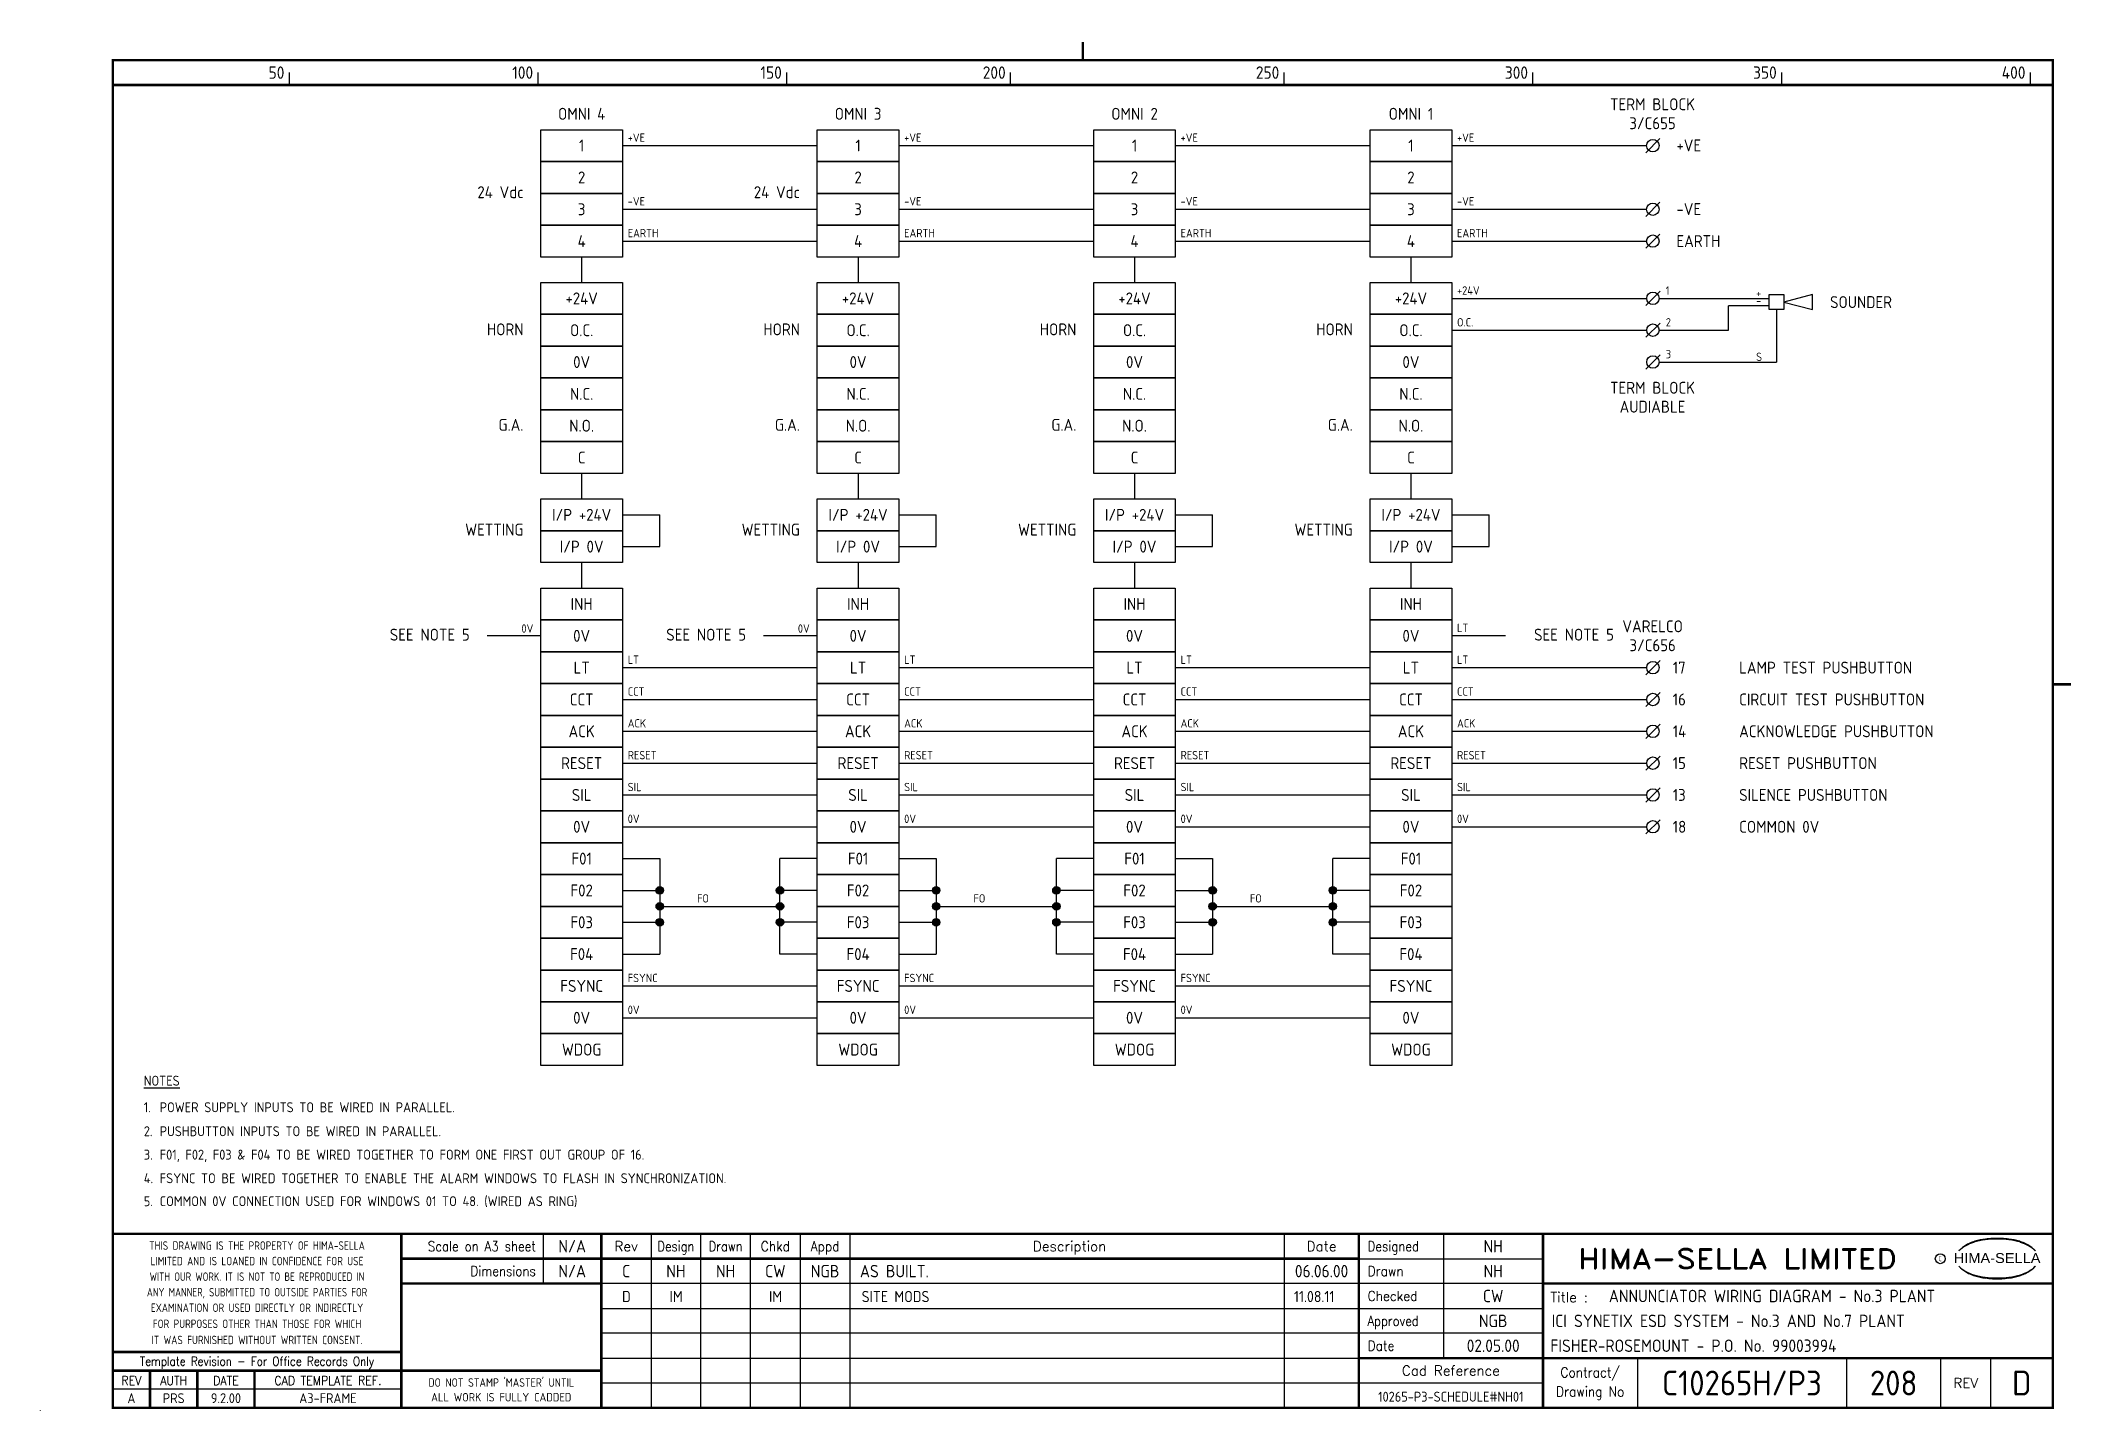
# Model space of a CAD drawing. Extents: x 0 to 408, y 0 to 275.
import ezdxf
from ezdxf.enums import TextEntityAlignment as Align

# ---------------------------------------------------------------- set-up
doc = ezdxf.new("R2010")
doc.units = 0
doc.header["$LTSCALE"] = 0.25
doc.header["$MEASUREMENT"] = 0
doc.layers.get('0').update_dxf_attribs({"color": 41, "linetype": 'CONTINUOUS'})
for name, color, linetype in [('00-DRG_FRAME', 12, 'CONTINUOUS'), ('01-DRAW', 7, 'CONTINUOUS'), ('035', 7, 'CONTINUOUS'), ('051-TEXT', 2, 'CONTINUOUS'), ('212', 7, 'CONTINUOUS'), ('212-TEXT', 2, 'CONTINUOUS')]:
    doc.layers.add(name, color=color, linetype=linetype)
doc.styles.add('ARIAL', font='ARIAL.TTF', dxfattribs={"height": 2.5})
doc.styles.add('ISO', font='iso.shx', dxfattribs={"height": 2.5})
doc.styles.add('ROMAND', font='ROMAND')

msp = doc.modelspace()

# ---------------------------------------------------------------- texts
at = {"layer": '00-DRG_FRAME', "style": 'ISO'}
for s, p in [('50', (49, 267.75)), ('100', (99, 267.75)), ('150', (149, 267.75)), ('200', (194, 267.75)), ('250', (249, 267.75)), ('300', (299, 267.75)), ('350', (349, 267.75)), ('400', (399, 267.75))]:
    msp.add_text(s, height=2.5, dxfattribs=at).set_placement(p, align=Align.RIGHT)
at = {"layer": '00-DRG_FRAME', "color": 3, "style": 'ISO'}
for s, width, p in [('THIS DRAWING IS THE PROPERTY OF HIMA-SELLA', 0.9, (43.5, 33.14)), ("DO NOT STAMP 'MASTER' UNTIL", 0.95, (92.6, 5.77))]:
    msp.add_text(s, height=1.7, dxfattribs=dict(at, width=width)).set_placement(p, align=Align.MIDDLE)
at = {"layer": '00-DRG_FRAME', "color": 4, "style": 'ROMAND', "width": 0.87}
for s, p in [('Scale on A3 sheet', (99.54, 32)), ('Dimensions', (99.54, 27.01))]:
    msp.add_text(s, height=2, dxfattribs=at).set_placement(p, align=Align.RIGHT)
at = {"layer": '00-DRG_FRAME', "color": 4, "style": 'ROMAND'}
for s, p in [('Rev', (117.7, 32)), ('Description', (206.85, 32)), ('Date', (257.5, 32))]:
    msp.add_text(s, height=2, dxfattribs=at).set_placement(p, align=Align.CENTER)
for s, width, p in [('Design', 0.85, (127.7, 32)), ('Drawn', 0.85, (137.7, 32)), ('Chkd', 0.9, (147.7, 32)), ('Appd', 0.9, (157.7, 32))]:
    msp.add_text(s, height=2, dxfattribs=dict(at, width=width)).set_placement(p, align=Align.CENTER)
for s, width, p in [('Designed', 0.87, (266.75, 32)), ('Drawn', 0.9, (266.75, 27)), ('Checked', 0.9, (266.75, 22)), ('Approved', 0.85, (266.75, 17)), ('Date', 0.9, (266.75, 12))]:
    msp.add_text(s, height=2, dxfattribs=dict(at, width=width)).set_placement(p)
at = {"layer": '00-DRG_FRAME', "color": 3, "style": 'ISO'}
for s, width, p in [('LIMITED AND IS LOANED IN CONFIDENCE FOR USE', 0.9, (43.5, 30.02)), ('ANY MANNER, SUBMITTED TO OUTSIDE PARTIES FOR', 0.87, (43.5, 23.76)), ('WITH OUR WORK. IT IS NOT TO BE REPRODUCED IN', 0.87, (43.5, 26.89)), ('EXAMINATION OR USED DIRECTLY OR INDIRECTLY', 0.9, (43.5, 20.64)), ('FOR PURPOSES OTHER THAN THOSE FOR WHICH', 0.9, (43.5, 17.41)), ('IT WAS FURNISHED WITHOUT WRITTEN CONSENT.', 0.9, (43.5, 14.16))]:
    msp.add_text(s, height=1.7, dxfattribs=dict(at, width=width)).set_placement(p, align=Align.MIDDLE_CENTER)
at = {"layer": '00-DRG_FRAME', "style": 'ROMAND', "width": 1.15}
msp.add_text('HIMA-SELLA LIMITED', height=4, dxfattribs=at).set_placement((341.1, 30.5), align=Align.MIDDLE)
at = {"layer": '00-DRG_FRAME', "color": 3, "style": 'ISO', "width": 0.9}
msp.add_text('C', height=1, dxfattribs=at).set_placement((381.84, 30), align=Align.CENTER)
at = {"layer": '00-DRG_FRAME', "style": 'ARIAL', "width": 1.05}
msp.add_text('HIMA-SELLA', height=2, dxfattribs=at).set_placement((393.3, 29.63), align=Align.CENTER)
at = {"layer": '00-DRG_FRAME', "color": 4, "style": 'ROMAND'}
msp.add_text('Title :', height=2, dxfattribs=at).set_placement((303.5, 21.75))
for s, height, width, p in [('Template Revision - For Office Records Only', 1.8, 0.85, (43.5, 9.62)), ('Contract/', 2, 0.9, (311.5, 7.5)), ('REV', 1.8, 0.9, (18.25, 6)), ('AUTH', 1.8, 0.9, (26.75, 6)), ('DATE', 1.8, 0.9, (37.25, 6)), ('CAD TEMPLATE REF.', 1.8, 0.9, (57.75, 6)), ('Drawing No', 2, 0.9, (311.5, 3.5))]:
    msp.add_text(s, height=height, dxfattribs=dict(at, width=width)).set_placement(p, align=Align.MIDDLE)
for s, p in [('Cad Reference', (283.5, 8)), ('REV', (387, 5.5))]:
    msp.add_text(s, height=2, dxfattribs=at).set_placement(p, align=Align.MIDDLE)
at = {"layer": '00-DRG_FRAME', "color": 41, "style": 'ISO'}
for s, p in [('A', (18.25, 1.45)), ('PRS', (26.75, 1.45)), ('9.2.00', (37.25, 1.45)), ('A3-FRAME', (57.75, 1.45))]:
    msp.add_text(s, height=2, dxfattribs=at).set_placement(p, align=Align.CENTER)
at = {"layer": '00-DRG_FRAME', "color": 3, "style": 'ISO'}
msp.add_text('ALL WORK IS FULLY CADDED', height=1.7, dxfattribs=at).set_placement((92.6, 2.64), align=Align.MIDDLE_CENTER)
at = {"layer": '212-TEXT', "style": 'ISO'}
for s, height, p in [('OMNI 4', 2.4, (108.76, 260.72)), ('OMNI 3', 2.4, (164.33, 260.72)), ('OMNI 2', 2.4, (219.9, 260.72)), ('OMNI 1', 2.4, (275.47, 260.72)), ('TERM BLOCK', 2.4, (324.03, 262.63)), ('3/C655', 2.4, (324.03, 258.82)), ('1', 2.4, (108.76, 254.32)), ('1', 2.4, (164.33, 254.32)), ('1', 2.4, (219.9, 254.32)), ('1', 2.4, (275.47, 254.32)), ('2', 2.4, (108.76, 247.92)), ('2', 2.4, (164.33, 247.92)), ('2', 2.4, (219.9, 247.92)), ('2', 2.4, (275.47, 247.92)), ('3', 2.4, (108.76, 241.52)), ('3', 2.4, (164.33, 241.52)), ('3', 2.4, (219.9, 241.52)), ('3', 2.4, (275.47, 241.52)), ('4', 2.4, (108.76, 235.12)), ('4', 2.4, (164.33, 235.12)), ('4', 2.4, (219.9, 235.12)), ('4', 2.4, (275.47, 235.12)), ('+24V', 2.4, (108.76, 223.6)), ('+24V', 2.4, (164.33, 223.6)), ('+24V', 2.4, (219.9, 223.6)), ('+24V', 2.4, (275.47, 223.6)), ('O.C.', 2.4, (108.76, 217.2)), ('O.C.', 2.4, (164.33, 217.2)), ('O.C.', 2.4, (219.9, 217.2)), ('O.C.', 2.4, (275.47, 217.2)), ('0V', 2.4, (108.76, 210.8)), ('0V', 2.4, (164.33, 210.8)), ('0V', 2.4, (219.9, 210.8)), ('0V', 2.4, (275.47, 210.8)), ('N.C.', 2.4, (108.76, 204.4)), ('N.C.', 2.4, (164.33, 204.4)), ('N.C.', 2.4, (219.9, 204.4)), ('N.C.', 2.4, (275.47, 204.4)), ('TERM BLOCK', 2.4, (324.03, 205.63)), ('AUDIABLE', 2.4, (324.03, 201.82)), ('N.O.', 2.4, (108.76, 198)), ('N.O.', 2.4, (164.33, 198)), ('N.O.', 2.4, (219.9, 198)), ('N.O.', 2.4, (275.47, 198)), ('C', 2.4, (108.76, 191.6)), ('C', 2.4, (164.33, 191.6)), ('C', 2.4, (219.9, 191.6)), ('C', 2.4, (275.47, 191.6)), ('I/P +24V', 2.4, (108.76, 180.08)), ('I/P +24V', 2.4, (164.33, 180.08)), ('I/P +24V', 2.4, (219.9, 180.08)), ('I/P +24V', 2.4, (275.47, 180.08)), ('I/P 0V', 2.4, (108.76, 173.68)), ('I/P 0V', 2.4, (164.33, 173.68)), ('I/P 0V', 2.4, (219.9, 173.68)), ('I/P 0V', 2.4, (275.47, 173.68)), ('INH', 2.4, (108.76, 162.15)), ('INH', 2.4, (164.33, 162.15)), ('INH', 2.4, (219.9, 162.15)), ('INH', 2.4, (275.47, 162.15)), ('0V', 1.68, (97.85, 157.21)), ('0V', 2.4, (108.76, 155.75)), ('0V', 1.68, (153.42, 157.21)), ('0V', 2.4, (164.33, 155.75)), ('0V', 2.4, (219.9, 155.75)), ('0V', 2.4, (275.47, 155.75)), ('VARELCO', 2.4, (324.05, 157.66)), ('3/C656', 2.4, (324.05, 153.85)), ('LT', 2.4, (108.76, 149.35)), ('LT', 2.4, (164.33, 149.35)), ('LT', 2.4, (219.9, 149.35)), ('LT', 2.4, (275.47, 149.35)), ('CCT', 2.4, (108.76, 142.95)), ('CCT', 2.4, (164.33, 142.95)), ('CCT', 2.4, (219.9, 142.95)), ('CCT', 2.4, (275.47, 142.95)), ('ACK', 2.4, (108.76, 136.55)), ('ACK', 2.4, (164.33, 136.55)), ('ACK', 2.4, (219.9, 136.55)), ('ACK', 2.4, (275.47, 136.55)), ('RESET', 2.4, (108.76, 130.15)), ('RESET', 2.4, (164.33, 130.15)), ('RESET', 2.4, (219.9, 130.15)), ('RESET', 2.4, (275.47, 130.15)), ('SIL', 2.4, (108.76, 123.75)), ('SIL', 2.4, (164.33, 123.75)), ('SIL', 2.4, (219.9, 123.75)), ('SIL', 2.4, (275.47, 123.75)), ('0V', 2.4, (108.76, 117.35)), ('0V', 2.4, (164.33, 117.35)), ('0V', 2.4, (219.9, 117.35)), ('0V', 2.4, (275.47, 117.35)), ('F01', 2.4, (108.76, 110.95)), ('F01', 2.4, (164.33, 110.95)), ('F01', 2.4, (219.9, 110.95)), ('F01', 2.4, (275.47, 110.95)), ('F02', 2.4, (108.76, 104.55)), ('F02', 2.4, (164.33, 104.55)), ('F02', 2.4, (219.9, 104.55)), ('F02', 2.4, (275.47, 104.55)), ('F03', 2.4, (108.76, 98.15)), ('F03', 2.4, (164.33, 98.15)), ('F03', 2.4, (219.9, 98.15)), ('F03', 2.4, (275.47, 98.15)), ('F04', 2.4, (108.76, 91.75)), ('F04', 2.4, (164.33, 91.75)), ('F04', 2.4, (219.9, 91.75)), ('F04', 2.4, (275.47, 91.75)), ('FSYNC', 2.4, (108.76, 85.35)), ('FSYNC', 2.4, (164.33, 85.35)), ('FSYNC', 2.4, (219.9, 85.35)), ('FSYNC', 2.4, (275.47, 85.35)), ('0V', 2.4, (108.76, 78.95)), ('0V', 2.4, (164.33, 78.95)), ('0V', 2.4, (219.9, 78.95)), ('0V', 2.4, (275.47, 78.95)), ('WDOG', 2.4, (108.76, 72.55)), ('WDOG', 2.4, (164.33, 72.55)), ('WDOG', 2.4, (219.9, 72.55)), ('WDOG', 2.4, (275.47, 72.55))]:
    msp.add_text(s, height=height, dxfattribs=at).set_placement(p, align=Align.MIDDLE)
for s, p in [('+VE', (118.02, 255.08)), ('+VE', (173.59, 255.08)), ('+VE', (229.16, 255.08)), ('+VE', (284.73, 255.08)), ('-VE', (118.02, 242.28)), ('-VE', (173.59, 242.28)), ('-VE', (229.16, 242.28)), ('-VE', (284.73, 242.28)), ('EARTH', (118.02, 235.88)), ('EARTH', (173.59, 235.88)), ('EARTH', (229.16, 235.88)), ('EARTH', (284.73, 235.88)), ('+24V', (284.73, 224.35)), ('1', (326.7, 224.35)), ('+', (344.86, 223.81)), ('-', (344.86, 222.31)), ('O.C.', (284.73, 217.95)), ('2', (326.7, 217.95)), ('3', (326.7, 211.55)), ('S', (344.86, 211.01)), ('LT', (284.73, 156.51)), ('LT', (118.02, 150.11)), ('LT', (173.59, 150.11)), ('LT', (229.16, 150.11)), ('LT', (284.73, 150.11)), ('CCT', (118.02, 143.71)), ('CCT', (173.59, 143.71)), ('CCT', (229.16, 143.71)), ('CCT', (284.73, 143.71)), ('ACK', (118.02, 137.31)), ('ACK', (173.59, 137.31)), ('ACK', (229.16, 137.31)), ('ACK', (284.73, 137.31)), ('RESET', (118.02, 130.91)), ('RESET', (173.59, 130.91)), ('RESET', (229.16, 130.91)), ('RESET', (284.73, 130.91)), ('SIL', (118.02, 124.51)), ('SIL', (173.59, 124.51)), ('SIL', (229.16, 124.51)), ('SIL', (284.73, 124.51)), ('0V', (118.02, 118.11)), ('0V', (173.59, 118.11)), ('0V', (229.16, 118.11)), ('0V', (284.73, 118.11)), ('FO', (131.96, 102.11)), ('FO', (187.53, 102.11)), ('FO', (243.1, 102.11)), ('FSYNC', (118.02, 86.11)), ('FSYNC', (173.59, 86.11)), ('FSYNC', (229.16, 86.11)), ('0V', (118.02, 79.71)), ('0V', (173.59, 79.71)), ('0V', (229.16, 79.71))]:
    msp.add_text(s, height=1.68, dxfattribs=at).set_placement(p)
for s, height, p in [('+VE', 2.4, (328.84, 254.36)), ('-VE', 2.4, (328.84, 241.56)), ('EARTH', 2.4, (328.84, 235.12)), ('SOUNDER', 2.4, (359.72, 222.85)), ('17', 2.4, (328.1, 149.35)), ('LAMP TEST PUSHBUTTON', 2.4, (341.45, 149.35)), ('16', 2.4, (328.1, 142.95)), ('CIRCUIT TEST PUSHBUTTON', 2.4, (341.45, 142.95)), ('14', 2.4, (328.1, 136.55)), ('ACKNOWLEDGE PUSHBUTTON', 2.4, (341.45, 136.55)), ('15', 2.4, (328.1, 130.15)), ('RESET PUSHBUTTON', 2.4, (341.45, 130.15)), ('13', 2.4, (328.1, 123.75)), ('SILENCE PUSHBUTTON', 2.4, (341.45, 123.75)), ('18', 2.4, (328.1, 117.35)), ('COMMON 0V', 2.4, (341.45, 117.35)), ('%%UNOTES', 2, (20.74, 66.29)), ('1.', 2, (20.74, 60.95)), ('POWER SUPPLY INPUTS TO BE WIRED IN PARALLEL.', 2, (23.94, 60.95)), ('2.', 2, (20.74, 56.13)), ('PUSHBUTTON INPUTS TO BE WIRED IN PARALLEL.', 2, (23.94, 56.13)), ('3.', 2, (20.74, 51.42)), ('F01, F02, F03 & F04 TO BE WIRED TOGETHER TO FORM ONE FIRST OUT GROUP OF 16.', 2, (23.94, 51.42)), ('4.', 2, (20.74, 46.68)), ('FSYNC TO BE WIRED TOGETHER TO ENABLE THE ALARM WINDOWS TO FLASH IN SYNCHRONIZATION.', 2, (23.94, 46.68)), ('5.', 2, (20.74, 42.06)), ('COMMON 0V CONNECTION USED FOR WINDOWS 01 TO 48. (WIRED AS RING)', 2, (23.94, 42.06))]:
    msp.add_text(s, height=height, dxfattribs=at).set_placement(p, align=Align.MIDDLE_LEFT)
for s, p in [('24 Vdc', (97.07, 243.75)), ('24 Vdc', (152.64, 243.75)), ('HORN', (97.07, 216.17)), ('HORN', (152.64, 216.17)), ('HORN', (208.21, 216.17)), ('HORN', (263.78, 216.17)), ('G.A.', (97.07, 196.97)), ('G.A.', (152.64, 196.97)), ('G.A.', (208.21, 196.97)), ('G.A.', (263.78, 196.97)), ('WETTING', (97.07, 175.9)), ('WETTING', (152.64, 175.9)), ('WETTING', (208.21, 175.9)), ('WETTING', (263.78, 175.9)), ('SEE NOTE 5', (86.25, 154.78)), ('SEE NOTE 5', (141.82, 154.78)), ('SEE NOTE 5', (316.28, 154.78))]:
    msp.add_text(s, height=2.4, dxfattribs=at).set_placement(p, align=Align.RIGHT)

# ---------------------------------------------------------------- blocks, each defined once
blk = doc.blocks.new('A3-CONTRACT')
at = {"style": 'ISO'}
for tag, height, p in [('SCALE', 2.5, (106.86, 31.75)), ('DIMS', 2.5, (106.86, 26.75)), ('CAD-REF', 2.5, (282, 1.75)), ('CONTRACT', 5, (342, 3))]:
    blk.add_attdef(tag, text='', height=height, dxfattribs=at).set_placement(p, align=Align.CENTER)
for tag, p in [('TITLE_2', (303.75, 16.75)), ('TITLE_3', (303.5, 11.75))]:
    blk.add_attdef(tag, p, '', height=2.5, dxfattribs=at)
blk = doc.blocks.new('A3-REVA')
at = {"style": 'ISO'}
for tag, p in [('DESIGNED', (292, 31.75)), ('A', (117.7, 26.75)), ('DES', (127.7, 26.75)), ('DRN', (137.7, 26.75)), ('CHKD', (147.7, 26.75)), ('APPD', (157.7, 26.75)), ('DATE', (258, 26.75)), ('DRAWN', (292, 26.75)), ('CHECKED', (292, 21.75)), ('APPD', (292, 16.75)), ('DATE', (292, 11.75))]:
    blk.add_attdef(tag, text='', height=2.5, dxfattribs=at).set_placement(p, align=Align.CENTER)
blk.add_attdef('DESCRIPTION', (164.7, 26.75), '', height=2.5, dxfattribs=at)
blk = doc.blocks.new('A3-TITLE')
at = {"style": 'ISO'}
blk.add_attdef('TITLE_1', (318.75, 21.75), '', height=2.5, dxfattribs=at)
for tag, p in [('DRGNO', (372.5, 3)), ('REV.', (398.25, 3))]:
    blk.add_attdef(tag, text='', height=5, dxfattribs=at).set_placement(p, align=Align.CENTER)
blk = doc.blocks.new('DOT')
at = {"layer": '01-DRAW'}
for radius in [0.75, 0.65, 0.55, 0.45, 0.35, 0.25, 0.15, 0.05]:
    blk.add_circle((0, 0), radius, dxfattribs=at)
blk = doc.blocks.new('TERM')
blk.add_line((0.57, 0.57), (-0.57, -0.57))
blk.add_circle((0, 0), 0.5)
blk = doc.blocks.new('A3-REVB')
at = {"style": 'ISO'}
for tag, p in [('B', (117.7, 21.75)), ('DES', (127.7, 21.75)), ('DRN', (137.7, 21.75)), ('CHKD', (147.7, 21.75)), ('APPD', (157.7, 21.75)), ('DATE', (258, 21.75))]:
    blk.add_attdef(tag, text='', height=2.5, dxfattribs=at).set_placement(p, align=Align.CENTER)
blk.add_attdef('DESCRIPTION', (164.7, 21.75), '', height=2.5, dxfattribs=at)

# ---------------------------------------------------------------- linework, layer by layer
at = {"layer": '00-DRG_FRAME'}
for p, q in [((50, 266.5), (50, 269)), ((100, 266.5), (100, 269)), ((150, 266.5), (150, 269)), ((195, 266.5), (195, 269)), ((250, 266.5), (250, 269)), ((300, 266.5), (300, 269)), ((350, 266.5), (350, 269)), ((400, 266.5), (400, 269)), ((101.01, 35.5), (101.01, 25.5)), ((122.7, 35.5), (122.7, 0.5)), ((132.7, 0.5), (132.7, 35.5)), ((142.7, 0.5), (142.7, 35.5)), ((152.7, 35.5), (152.7, 0.5)), ((162.7, 35.5), (162.7, 0.5)), ((250, 35.5), (250, 0.5)), ((282, 35.5), (282, 10.5)), ((265, 30.5), (302, 30.5)), ((302, 25.5), (112.7, 25.5)), ((112.7, 20.5), (302, 20.5)), ((302, 15.5), (112.7, 15.5)), ((112.7, 10.5), (265, 10.5)), ((321, 10.5), (321, 0.5)), ((363, 10.5), (363, 0.5)), ((382, 0.5), (382, 10.5)), ((392, 10.5), (392, 0.5)), ((72.5, 4.25), (14.5, 4.25)), ((302, 5.5), (112.7, 5.5)), ((0, 0), (0, 0.03))]:
    msp.add_line(p, q, dxfattribs=at)
at = {"layer": '00-DRG_FRAME', "const_width": 0.5}
for points in [[(209.5, 271.5), (209.5, 275.18)], [(209.5, 271.5), (209.5, 275.18)], [(14.5, 266.5), (404.5, 266.5)], [(404.5, 146), (408.18, 146)], [(404.5, 35.5), (14.5, 35.5)], [(72.5, 0.5), (72.5, 35.5)], [(112.7, 0.5), (112.7, 35.5)], [(265, 35.5), (265, 0.5)], [(302, 0.5), (302, 35.5)], [(265, 30.5), (72.5, 30.5)], [(112.7, 25.5), (72.5, 25.5)], [(404.5, 25.5), (302, 25.5)], [(14.5, 11.75), (72.5, 11.75)], [(14.5, 8), (72.5, 8)], [(22, 0.5), (22, 8)], [(31.5, 0.5), (31.5, 8)], [(43, 0.5), (43, 8)], [(112.7, 8), (72.5, 8)], [(265, 10.5), (404.5, 10.5)]]:
    msp.add_lwpolyline(points, dxfattribs=at)
msp.add_lwpolyline([(14.5, 0.5), (404.5, 0.5), (404.5, 271.5), (14.5, 271.5)], close=True, dxfattribs=at)
at = {"layer": '00-DRG_FRAME', "color": 3}
msp.add_circle((381.88, 30.5), 1, dxfattribs=at)
for centre, radius, start, end in [((390.6, 26.83), 7.24, 106.0532, 133.5024), ((390.11, 28.1), 5.98, 122.244, 131.6154), ((389.75, 28.78), 5.21, 111.8206, 122.8668), ((391.78, 24.7), 9.76, 107.5931, 113.9452), ((393.1, 18.5), 15.94, 89.2698, 106.3911), ((392.1, 23.52), 10.99, 96.0146, 107.3203), ((393.29, 16.31), 18.28, 92.8917, 97.3734), ((393.24, 18.86), 15.73, 89.7805, 93.1738), ((393.36, 18.86), 15.73, 86.8262, 90.2195), ((393.51, 18.5), 15.94, 73.6089, 90.7302), ((393.31, 16.31), 18.28, 82.6266, 87.1083), ((394.51, 23.52), 10.99, 72.6797, 83.9854), ((394.83, 24.7), 9.76, 66.0548, 72.4069), ((396, 26.83), 7.24, 46.4976, 73.9468), ((396.85, 28.78), 5.21, 57.1332, 68.1794), ((396.49, 28.1), 5.98, 48.3846, 57.756), ((390.88, 27.01), 7.3, 130.419, 136.057), ((390.6, 34.23), 7.24, 226.4976, 253.9468), ((390.88, 34.04), 7.3, 223.943, 229.581), ((396, 34.23), 7.24, 286.0532, 313.5024), ((395.73, 27.01), 7.3, 43.943, 49.581), ((395.73, 34.04), 7.3, 310.419, 316.057), ((390.11, 32.96), 5.98, 228.3846, 237.756), ((389.75, 32.28), 5.21, 237.1332, 248.1794), ((391.78, 36.36), 9.76, 246.0548, 252.4069), ((393.1, 42.56), 15.94, 253.6089, 270.7302), ((392.1, 37.54), 10.99, 252.6797, 263.9854), ((393.29, 44.75), 18.28, 262.6266, 267.1083), ((393.24, 42.19), 15.73, 266.8262, 270.2195), ((393.51, 42.56), 15.94, 269.2698, 286.3911), ((393.36, 42.19), 15.73, 269.7805, 273.1738), ((393.31, 44.75), 18.28, 272.8917, 277.3734), ((394.51, 37.54), 10.99, 276.0146, 287.3203), ((394.83, 36.36), 9.76, 287.5931, 293.9452), ((396.85, 32.28), 5.21, 291.8206, 302.8668), ((396.49, 32.96), 5.98, 302.244, 311.6154)]:
    msp.add_arc(centre, radius, start, end, dxfattribs=at)
at = {"layer": '212'}
for p, q in [((116.96, 254.32), (156.13, 254.32)), ((172.53, 254.32), (211.7, 254.32)), ((228.1, 254.32), (267.27, 254.32)), ((283.67, 254.32), (322.84, 254.32)), ((116.96, 241.52), (156.13, 241.52)), ((172.53, 241.52), (211.7, 241.52)), ((228.1, 241.52), (267.27, 241.52)), ((283.67, 241.52), (322.84, 241.52)), ((116.96, 235.12), (156.13, 235.12)), ((172.53, 235.12), (211.7, 235.12)), ((228.1, 235.12), (267.27, 235.12)), ((283.67, 235.12), (322.84, 235.12)), ((108.76, 231.92), (108.76, 226.8)), ((164.33, 231.92), (164.33, 226.8)), ((219.9, 231.92), (219.9, 226.8)), ((275.47, 231.92), (275.47, 226.8)), ((283.68, 223.6), (322.86, 223.6)), ((325.36, 223.6), (347.45, 223.6)), ((347.45, 222.1), (339.33, 222.1)), ((339.33, 217.2), (339.33, 222.1)), ((348.95, 221.35), (348.95, 210.8)), ((356.21, 224.35), (350.45, 222.85)), ((350.45, 222.85), (356.21, 221.35)), ((356.21, 221.35), (356.21, 224.35)), ((283.67, 217.2), (322.84, 217.2)), ((325.36, 217.2), (339.33, 217.2)), ((325.36, 210.8), (348.95, 210.8)), ((108.76, 188.4), (108.76, 183.28)), ((164.33, 188.4), (164.33, 183.28)), ((219.9, 188.4), (219.9, 183.28)), ((275.47, 188.4), (275.47, 183.28)), ((116.96, 180.08), (124.46, 180.08)), ((124.46, 173.68), (124.46, 180.08)), ((172.53, 180.08), (180.03, 180.08)), ((180.03, 173.68), (180.03, 180.08)), ((228.1, 180.08), (235.6, 180.08)), ((235.6, 173.68), (235.6, 180.08)), ((283.67, 180.08), (291.17, 180.08)), ((291.17, 173.68), (291.17, 180.08)), ((116.96, 173.68), (124.46, 173.68)), ((172.53, 173.68), (180.03, 173.68)), ((228.1, 173.68), (235.6, 173.68)), ((283.67, 173.68), (291.17, 173.68)), ((108.76, 170.48), (108.76, 165.35)), ((164.33, 170.48), (164.33, 165.35)), ((219.9, 170.48), (219.9, 165.35)), ((275.47, 170.48), (275.47, 165.35)), ((100.56, 155.75), (89.74, 155.75)), ((156.13, 155.75), (145.31, 155.75)), ((294.48, 155.75), (283.67, 155.75)), ((116.96, 149.35), (156.13, 149.35)), ((172.53, 149.35), (211.7, 149.35)), ((228.1, 149.35), (267.27, 149.35)), ((283.68, 149.35), (322.86, 149.35)), ((116.96, 142.95), (156.13, 142.95)), ((172.53, 142.95), (211.7, 142.95)), ((228.1, 142.95), (267.27, 142.95)), ((283.67, 142.95), (322.84, 142.95)), ((116.96, 136.55), (156.13, 136.55)), ((172.53, 136.55), (211.7, 136.55)), ((228.1, 136.55), (267.27, 136.55)), ((283.67, 136.55), (322.84, 136.55)), ((116.96, 130.15), (156.13, 130.15)), ((172.53, 130.15), (211.7, 130.15)), ((228.1, 130.15), (267.27, 130.15)), ((283.67, 130.15), (322.84, 130.15)), ((116.96, 123.75), (156.13, 123.75)), ((172.53, 123.75), (211.7, 123.75)), ((228.1, 123.75), (267.27, 123.75)), ((283.67, 123.75), (322.84, 123.75)), ((116.96, 117.35), (156.13, 117.35)), ((172.53, 117.35), (211.7, 117.35)), ((228.1, 117.35), (267.27, 117.35)), ((283.67, 117.35), (322.84, 117.35)), ((116.96, 110.95), (124.46, 110.95)), ((124.46, 110.95), (124.46, 91.75)), ((156.13, 110.95), (148.63, 110.95)), ((148.63, 91.75), (148.63, 110.95)), ((172.53, 110.95), (180.03, 110.95)), ((180.03, 110.95), (180.03, 91.75)), ((211.7, 110.95), (204.2, 110.95)), ((204.2, 91.75), (204.2, 110.95)), ((228.1, 110.95), (235.6, 110.95)), ((235.6, 110.95), (235.6, 91.75)), ((259.77, 91.75), (259.77, 110.95)), ((267.27, 110.95), (259.77, 110.95)), ((116.96, 104.55), (124.46, 104.55)), ((156.13, 104.55), (148.63, 104.55)), ((172.53, 104.55), (180.03, 104.55)), ((211.7, 104.55), (204.2, 104.55)), ((228.1, 104.55), (235.6, 104.55)), ((267.27, 104.55), (259.77, 104.55)), ((116.96, 98.15), (124.46, 98.15)), ((124.46, 101.35), (148.63, 101.35)), ((156.13, 98.15), (148.63, 98.15)), ((172.53, 98.15), (180.03, 98.15)), ((180.03, 101.35), (204.2, 101.35)), ((211.7, 98.15), (204.2, 98.15)), ((228.1, 98.15), (235.6, 98.15)), ((235.6, 101.35), (259.77, 101.35)), ((267.27, 98.15), (259.77, 98.15)), ((116.96, 91.75), (124.46, 91.75)), ((156.13, 91.75), (148.63, 91.75)), ((172.53, 91.75), (180.03, 91.75)), ((211.7, 91.75), (204.2, 91.75)), ((228.1, 91.75), (235.6, 91.75)), ((267.27, 91.75), (259.77, 91.75)), ((116.96, 85.35), (156.13, 85.35)), ((172.53, 85.35), (211.7, 85.35)), ((228.1, 85.35), (267.27, 85.35)), ((116.96, 78.95), (156.13, 78.95)), ((172.53, 78.95), (211.7, 78.95)), ((228.1, 78.95), (267.27, 78.95))]:
    msp.add_line(p, q, dxfattribs=at)
for points in [[(116.96, 251.12), (100.56, 251.12), (100.56, 257.52), (116.96, 257.52)], [(172.53, 251.12), (156.13, 251.12), (156.13, 257.52), (172.53, 257.52)], [(228.1, 251.12), (211.7, 251.12), (211.7, 257.52), (228.1, 257.52)], [(283.67, 251.12), (267.27, 251.12), (267.27, 257.52), (283.67, 257.52)], [(116.96, 244.72), (100.56, 244.72), (100.56, 251.12), (116.96, 251.12)], [(172.53, 244.72), (156.13, 244.72), (156.13, 251.12), (172.53, 251.12)], [(228.1, 244.72), (211.7, 244.72), (211.7, 251.12), (228.1, 251.12)], [(283.67, 244.72), (267.27, 244.72), (267.27, 251.12), (283.67, 251.12)], [(116.96, 238.32), (100.56, 238.32), (100.56, 244.72), (116.96, 244.72)], [(172.53, 238.32), (156.13, 238.32), (156.13, 244.72), (172.53, 244.72)], [(228.1, 238.32), (211.7, 238.32), (211.7, 244.72), (228.1, 244.72)], [(283.67, 238.32), (267.27, 238.32), (267.27, 244.72), (283.67, 244.72)], [(116.96, 231.92), (100.56, 231.92), (100.56, 238.32), (116.96, 238.32)], [(172.53, 231.92), (156.13, 231.92), (156.13, 238.32), (172.53, 238.32)], [(228.1, 231.92), (211.7, 231.92), (211.7, 238.32), (228.1, 238.32)], [(283.67, 231.92), (267.27, 231.92), (267.27, 238.32), (283.67, 238.32)], [(116.96, 220.4), (100.56, 220.4), (100.56, 226.8), (116.96, 226.8)], [(172.53, 220.4), (156.13, 220.4), (156.13, 226.8), (172.53, 226.8)], [(228.1, 220.4), (211.7, 220.4), (211.7, 226.8), (228.1, 226.8)], [(283.67, 220.4), (267.27, 220.4), (267.27, 226.8), (283.67, 226.8)], [(347.45, 224.35), (350.45, 224.35), (350.45, 221.35), (347.45, 221.35)], [(116.96, 214), (100.56, 214), (100.56, 220.4), (116.96, 220.4)], [(172.53, 214), (156.13, 214), (156.13, 220.4), (172.53, 220.4)], [(228.1, 214), (211.7, 214), (211.7, 220.4), (228.1, 220.4)], [(283.67, 214), (267.27, 214), (267.27, 220.4), (283.67, 220.4)], [(116.96, 207.6), (100.56, 207.6), (100.56, 214), (116.96, 214)], [(172.53, 207.6), (156.13, 207.6), (156.13, 214), (172.53, 214)], [(228.1, 207.6), (211.7, 207.6), (211.7, 214), (228.1, 214)], [(283.67, 207.6), (267.27, 207.6), (267.27, 214), (283.67, 214)], [(116.96, 201.2), (100.56, 201.2), (100.56, 207.6), (116.96, 207.6)], [(172.53, 201.2), (156.13, 201.2), (156.13, 207.6), (172.53, 207.6)], [(228.1, 201.2), (211.7, 201.2), (211.7, 207.6), (228.1, 207.6)], [(283.67, 201.2), (267.27, 201.2), (267.27, 207.6), (283.67, 207.6)], [(116.96, 194.8), (100.56, 194.8), (100.56, 201.2), (116.96, 201.2)], [(172.53, 194.8), (156.13, 194.8), (156.13, 201.2), (172.53, 201.2)], [(228.1, 194.8), (211.7, 194.8), (211.7, 201.2), (228.1, 201.2)], [(283.67, 194.8), (267.27, 194.8), (267.27, 201.2), (283.67, 201.2)], [(116.96, 188.4), (100.56, 188.4), (100.56, 194.8), (116.96, 194.8)], [(172.53, 188.4), (156.13, 188.4), (156.13, 194.8), (172.53, 194.8)], [(228.1, 188.4), (211.7, 188.4), (211.7, 194.8), (228.1, 194.8)], [(283.67, 188.4), (267.27, 188.4), (267.27, 194.8), (283.67, 194.8)], [(116.96, 176.88), (100.56, 176.88), (100.56, 183.28), (116.96, 183.28)], [(172.53, 176.88), (156.13, 176.88), (156.13, 183.28), (172.53, 183.28)], [(228.1, 176.88), (211.7, 176.88), (211.7, 183.28), (228.1, 183.28)], [(283.67, 176.88), (267.27, 176.88), (267.27, 183.28), (283.67, 183.28)], [(116.96, 170.48), (100.56, 170.48), (100.56, 176.88), (116.96, 176.88)], [(172.53, 170.48), (156.13, 170.48), (156.13, 176.88), (172.53, 176.88)], [(228.1, 170.48), (211.7, 170.48), (211.7, 176.88), (228.1, 176.88)], [(283.67, 170.48), (267.27, 170.48), (267.27, 176.88), (283.67, 176.88)], [(116.96, 158.95), (100.56, 158.95), (100.56, 165.35), (116.96, 165.35)], [(172.53, 158.95), (156.13, 158.95), (156.13, 165.35), (172.53, 165.35)], [(228.1, 158.95), (211.7, 158.95), (211.7, 165.35), (228.1, 165.35)], [(283.67, 158.95), (267.27, 158.95), (267.27, 165.35), (283.67, 165.35)], [(116.96, 152.55), (100.56, 152.55), (100.56, 158.95), (116.96, 158.95)], [(172.53, 152.55), (156.13, 152.55), (156.13, 158.95), (172.53, 158.95)], [(228.1, 152.55), (211.7, 152.55), (211.7, 158.95), (228.1, 158.95)], [(283.67, 152.55), (267.27, 152.55), (267.27, 158.95), (283.67, 158.95)], [(116.96, 146.15), (100.56, 146.15), (100.56, 152.55), (116.96, 152.55)], [(172.53, 146.15), (156.13, 146.15), (156.13, 152.55), (172.53, 152.55)], [(228.1, 146.15), (211.7, 146.15), (211.7, 152.55), (228.1, 152.55)], [(283.67, 146.15), (267.27, 146.15), (267.27, 152.55), (283.67, 152.55)], [(116.96, 139.75), (100.56, 139.75), (100.56, 146.15), (116.96, 146.15)], [(172.53, 139.75), (156.13, 139.75), (156.13, 146.15), (172.53, 146.15)], [(228.1, 139.75), (211.7, 139.75), (211.7, 146.15), (228.1, 146.15)], [(283.67, 139.75), (267.27, 139.75), (267.27, 146.15), (283.67, 146.15)], [(116.96, 133.35), (100.56, 133.35), (100.56, 139.75), (116.96, 139.75)], [(172.53, 133.35), (156.13, 133.35), (156.13, 139.75), (172.53, 139.75)], [(228.1, 133.35), (211.7, 133.35), (211.7, 139.75), (228.1, 139.75)], [(283.67, 133.35), (267.27, 133.35), (267.27, 139.75), (283.67, 139.75)], [(116.96, 126.95), (100.56, 126.95), (100.56, 133.35), (116.96, 133.35)], [(172.53, 126.95), (156.13, 126.95), (156.13, 133.35), (172.53, 133.35)], [(228.1, 126.95), (211.7, 126.95), (211.7, 133.35), (228.1, 133.35)], [(283.67, 126.95), (267.27, 126.95), (267.27, 133.35), (283.67, 133.35)], [(116.96, 120.55), (100.56, 120.55), (100.56, 126.95), (116.96, 126.95)], [(172.53, 120.55), (156.13, 120.55), (156.13, 126.95), (172.53, 126.95)], [(228.1, 120.55), (211.7, 120.55), (211.7, 126.95), (228.1, 126.95)], [(283.67, 120.55), (267.27, 120.55), (267.27, 126.95), (283.67, 126.95)], [(116.96, 114.15), (100.56, 114.15), (100.56, 120.55), (116.96, 120.55)], [(172.53, 114.15), (156.13, 114.15), (156.13, 120.55), (172.53, 120.55)], [(228.1, 114.15), (211.7, 114.15), (211.7, 120.55), (228.1, 120.55)], [(283.67, 114.15), (267.27, 114.15), (267.27, 120.55), (283.67, 120.55)], [(116.96, 107.75), (100.56, 107.75), (100.56, 114.15), (116.96, 114.15)], [(172.53, 107.75), (156.13, 107.75), (156.13, 114.15), (172.53, 114.15)], [(228.1, 107.75), (211.7, 107.75), (211.7, 114.15), (228.1, 114.15)], [(283.67, 107.75), (267.27, 107.75), (267.27, 114.15), (283.67, 114.15)], [(116.96, 101.35), (100.56, 101.35), (100.56, 107.75), (116.96, 107.75)], [(172.53, 101.35), (156.13, 101.35), (156.13, 107.75), (172.53, 107.75)], [(228.1, 101.35), (211.7, 101.35), (211.7, 107.75), (228.1, 107.75)], [(283.67, 101.35), (267.27, 101.35), (267.27, 107.75), (283.67, 107.75)], [(116.96, 94.95), (100.56, 94.95), (100.56, 101.35), (116.96, 101.35)], [(172.53, 94.95), (156.13, 94.95), (156.13, 101.35), (172.53, 101.35)], [(228.1, 94.95), (211.7, 94.95), (211.7, 101.35), (228.1, 101.35)], [(283.67, 94.95), (267.27, 94.95), (267.27, 101.35), (283.67, 101.35)], [(116.96, 88.55), (100.56, 88.55), (100.56, 94.95), (116.96, 94.95)], [(172.53, 88.55), (156.13, 88.55), (156.13, 94.95), (172.53, 94.95)], [(228.1, 88.55), (211.7, 88.55), (211.7, 94.95), (228.1, 94.95)], [(283.67, 88.55), (267.27, 88.55), (267.27, 94.95), (283.67, 94.95)], [(116.96, 82.15), (100.56, 82.15), (100.56, 88.55), (116.96, 88.55)], [(172.53, 82.15), (156.13, 82.15), (156.13, 88.55), (172.53, 88.55)], [(228.1, 82.15), (211.7, 82.15), (211.7, 88.55), (228.1, 88.55)], [(283.67, 82.15), (267.27, 82.15), (267.27, 88.55), (283.67, 88.55)], [(116.96, 75.75), (100.56, 75.75), (100.56, 82.15), (116.96, 82.15)], [(172.53, 75.75), (156.13, 75.75), (156.13, 82.15), (172.53, 82.15)], [(228.1, 75.75), (211.7, 75.75), (211.7, 82.15), (228.1, 82.15)], [(283.67, 75.75), (267.27, 75.75), (267.27, 82.15), (283.67, 82.15)], [(116.96, 69.35), (100.56, 69.35), (100.56, 75.75), (116.96, 75.75)], [(172.53, 69.35), (156.13, 69.35), (156.13, 75.75), (172.53, 75.75)], [(228.1, 69.35), (211.7, 69.35), (211.7, 75.75), (228.1, 75.75)], [(283.67, 69.35), (267.27, 69.35), (267.27, 75.75), (283.67, 75.75)]]:
    msp.add_lwpolyline(points, close=True, dxfattribs=at)

# ---------------------------------------------------------------- block references
ref = msp.add_blockref('A3-CONTRACT', (0, 0))
ref.add_attrib('SCALE', 'N/A', dxfattribs={"height": 2.5, "style": 'ISO'}).set_placement((106.86, 31.75), align=Align.CENTER)
ref.add_attrib('DIMS', 'N/A', dxfattribs={"height": 2.5, "style": 'ISO'}).set_placement((106.86, 26.75), align=Align.CENTER)
ref.add_attrib('CAD-REF', '10265-P3-SCHEDULE#NH01', dxfattribs={"height": 2, "style": 'ISO'}).set_placement((283.48, 1.75), align=Align.CENTER)
ref.add_attrib('TITLE_2', 'ICI SYNETIX ESD SYSTEM - No.3 AND No.7 PLANT', (303.75, 16.75), dxfattribs={"height": 2.5, "style": 'ISO'})
ref.add_attrib('TITLE_3', 'FISHER-ROSEMOUNT - P.O. No. 99003994', (303.5, 11.75), dxfattribs={"height": 2.5, "style": 'ISO'})
ref.add_attrib('CONTRACT', 'C10265H/P3', dxfattribs={"height": 5, "style": 'ISO'}).set_placement((342, 3), align=Align.CENTER)
at = {"layer": '00-DRG_FRAME'}
ref = msp.add_blockref('A3-REVB', (-7.1, 42.12), dxfattribs=at)
ref.add_attrib('A', 'D', dxfattribs={"layer": '051-TEXT', "height": 2.25, "style": 'ISO'}).set_placement((117.75, 21.76), align=Align.CENTER)
ref.add_attrib('DES', 'IM', dxfattribs={"layer": '051-TEXT', "height": 2.25, "style": 'ISO'}).set_placement((127.75, 21.76), align=Align.CENTER)
ref.add_attrib('CHKD', 'IM', dxfattribs={"layer": '051-TEXT', "height": 2.25, "style": 'ISO'}).set_placement((147.75, 21.76), align=Align.CENTER)
ref.add_attrib('DESCRIPTION', 'SITE MODS', (165.05, 21.76), dxfattribs={"layer": '051-TEXT', "height": 2.25, "style": 'ISO'})
ref.add_attrib('DATE', '11.08.11', dxfattribs={"layer": '051-TEXT', "height": 2.25, "style": 'ISO'}).set_placement((256.02, 21.76), align=Align.CENTER)
at = {"layer": '035', "xscale": 2.5, "yscale": 2.5, "zscale": 2.5}
for p in [(324.09, 254.32), (324.09, 241.52), (324.09, 235.12), (324.11, 223.6), (324.11, 217.2), (324.11, 210.8), (324.11, 149.35), (324.11, 142.95), (324.11, 136.55), (324.11, 130.15), (324.11, 123.75), (324.11, 117.35)]:
    msp.add_blockref('TERM', p, dxfattribs=at)
at = {"layer": '212'}
for p in [(124.46, 104.55), (148.63, 104.55), (180.03, 104.55), (204.2, 104.55), (235.6, 104.55), (259.77, 104.55), (124.46, 101.35), (124.46, 98.15), (148.63, 101.35), (148.63, 98.15), (180.03, 101.35), (180.03, 98.15), (204.2, 101.35), (204.2, 98.15), (235.6, 101.35), (235.6, 98.15), (259.77, 101.35), (259.77, 98.15)]:
    msp.add_blockref('DOT', p, dxfattribs=at)
at = {"layer": '212-TEXT'}
ref = msp.add_blockref('A3-REVA', (0, 0), dxfattribs=at)
ref.add_attrib('DESIGNED', 'NH', dxfattribs={"layer": '0', "height": 2.5, "style": 'ISO'}).set_placement((292, 31.75), align=Align.CENTER)
ref.add_attrib('DRAWN', 'NH', dxfattribs={"layer": '0', "height": 2.5, "style": 'ISO'}).set_placement((292, 26.75), align=Align.CENTER)
ref.add_attrib('CHECKED', 'CW', dxfattribs={"layer": '0', "height": 2.5, "style": 'ISO'}).set_placement((292, 21.75), align=Align.CENTER)
ref.add_attrib('APPD', 'NGB', dxfattribs={"layer": '0', "height": 2.5, "style": 'ISO'}).set_placement((292, 16.75), align=Align.CENTER)
ref.add_attrib('A', 'C', dxfattribs={"layer": '0', "height": 2.5, "style": 'ISO'}).set_placement((117.7, 26.75), align=Align.CENTER)
ref.add_attrib('DES', 'NH', dxfattribs={"layer": '0', "height": 2.5, "style": 'ISO'}).set_placement((127.7, 26.75), align=Align.CENTER)
ref.add_attrib('DRN', 'NH', dxfattribs={"layer": '0', "height": 2.5, "style": 'ISO'}).set_placement((137.7, 26.75), align=Align.CENTER)
ref.add_attrib('CHKD', 'CW', dxfattribs={"layer": '0', "height": 2.5, "style": 'ISO'}).set_placement((147.7, 26.75), align=Align.CENTER)
ref.add_attrib('APPD', 'NGB', dxfattribs={"layer": '0', "height": 2.5, "style": 'ISO'}).set_placement((157.7, 26.75), align=Align.CENTER)
ref.add_attrib('DESCRIPTION', 'AS BUILT.', (164.7, 26.75), dxfattribs={"layer": '0', "height": 2.5, "style": 'ISO'})
ref.add_attrib('DATE', '06.06.00', dxfattribs={"layer": '0', "height": 2.5, "style": 'ISO'}).set_placement((257.5, 26.75), align=Align.CENTER)
ref.add_attrib('DATE', '02.05.00', dxfattribs={"layer": '0', "height": 2.5, "style": 'ISO'}).set_placement((292, 11.75), align=Align.CENTER)
ref = msp.add_blockref('A3-TITLE', (0, 0), dxfattribs=at)
ref.add_attrib('TITLE_1', 'ANNUNCIATOR WIRING DIAGRAM - No.3 PLANT', (315.25, 21.75), dxfattribs={"layer": '0', "height": 2.5, "style": 'ISO'})
ref.add_attrib('DRGNO', '208', dxfattribs={"layer": '0', "height": 5, "style": 'ISO'}).set_placement((372.5, 3), align=Align.CENTER)
ref.add_attrib('REV.', 'D', dxfattribs={"layer": '0', "height": 5, "style": 'ISO'}).set_placement((398.25, 3), align=Align.CENTER)

msp.set_redraw_order([(e.dxf.handle, doc.entitydb.next_handle()) for e in msp.query("TEXT MTEXT ATTDEF DIMENSION ARC_DIMENSION")])  # texts and dimensions are drawn at this point

doc.saveas('drawing.dxf')
